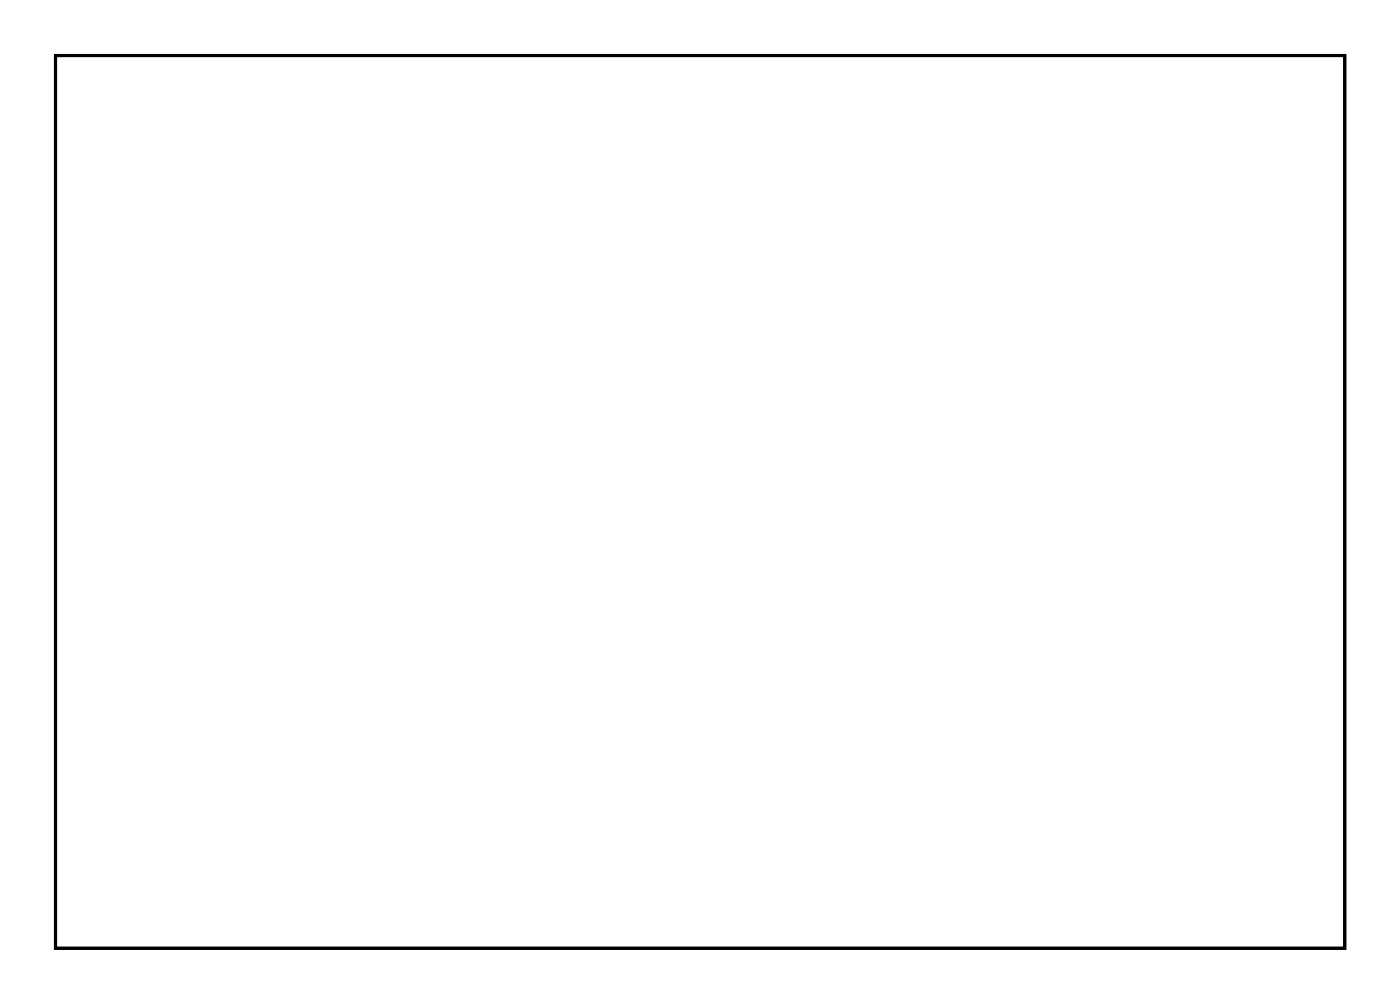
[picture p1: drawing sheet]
<svg xmlns="http://www.w3.org/2000/svg" width="92mm" height="66mm" viewBox="0 0 92 66" stroke-linecap="round" stroke-linejoin="round" font-family="sans-serif">
<path d="M3.6 3.6h84.5v58.5h-84.5z" fill="none" stroke="#000" stroke-width=".2"/>
<path d="M3.6 3.6v58.5h84.5v-58.5zM3.6 3.6h84.5v58.5h-84.5z" fill="#000"/>
<circle cx="24.1" cy="56.9" r=".67" fill="#fff"/>
<circle cx="24.1" cy="56.9" r=".67" fill="none" stroke="#fff" stroke-width=".57"/>
<circle cx="21.6" cy="56.9" r=".67" fill="#fff"/>
<circle cx="21.6" cy="56.9" r=".67" fill="none" stroke="#fff" stroke-width=".57"/>
<circle cx="19.1" cy="56.9" r=".67" fill="#fff"/>
<circle cx="19.1" cy="56.9" r=".67" fill="none" stroke="#fff" stroke-width=".57"/>
<circle cx="16.5" cy="56.9" r=".67" fill="#fff"/>
<circle cx="16.5" cy="56.9" r=".67" fill="none" stroke="#fff" stroke-width=".57"/>
<circle cx="14" cy="56.9" r=".67" fill="#fff"/>
<circle cx="14" cy="56.9" r=".67" fill="none" stroke="#fff" stroke-width=".57"/>
<circle cx="35.8" cy="8.6" r=".67" fill="#fff"/>
<circle cx="35.8" cy="8.6" r=".67" fill="none" stroke="#fff" stroke-width=".57"/>
<circle cx="38.4" cy="8.6" r=".67" fill="#fff"/>
<circle cx="38.4" cy="8.6" r=".67" fill="none" stroke="#fff" stroke-width=".57"/>
<circle cx="40.9" cy="8.6" r=".67" fill="#fff"/>
<circle cx="40.9" cy="8.6" r=".67" fill="none" stroke="#fff" stroke-width=".57"/>
<circle cx="43.4" cy="8.6" r=".67" fill="#fff"/>
<circle cx="43.4" cy="8.6" r=".67" fill="none" stroke="#fff" stroke-width=".57"/>
<circle cx="46" cy="8.6" r=".67" fill="#fff"/>
<circle cx="46" cy="8.6" r=".67" fill="none" stroke="#fff" stroke-width=".57"/>
<circle cx="48.5" cy="8.6" r=".67" fill="#fff"/>
<circle cx="48.5" cy="8.6" r=".67" fill="none" stroke="#fff" stroke-width=".57"/>
<circle cx="51.1" cy="8.6" r=".67" fill="#fff"/>
<circle cx="51.1" cy="8.6" r=".67" fill="none" stroke="#fff" stroke-width=".57"/>
<circle cx="53.6" cy="8.6" r=".67" fill="#fff"/>
<circle cx="53.6" cy="8.6" r=".67" fill="none" stroke="#fff" stroke-width=".57"/>
<circle cx="56.1" cy="8.6" r=".67" fill="#fff"/>
<circle cx="56.1" cy="8.6" r=".67" fill="none" stroke="#fff" stroke-width=".57"/>
<circle cx="58.7" cy="8.6" r=".67" fill="#fff"/>
<circle cx="58.7" cy="8.6" r=".67" fill="none" stroke="#fff" stroke-width=".57"/>
<circle cx="14" cy="8.6" r=".67" fill="#fff"/>
<circle cx="14" cy="8.6" r=".67" fill="none" stroke="#fff" stroke-width=".57"/>
<circle cx="16.5" cy="8.6" r=".67" fill="#fff"/>
<circle cx="16.5" cy="8.6" r=".67" fill="none" stroke="#fff" stroke-width=".57"/>
<circle cx="19.1" cy="8.6" r=".67" fill="#fff"/>
<circle cx="19.1" cy="8.6" r=".67" fill="none" stroke="#fff" stroke-width=".57"/>
<circle cx="21.6" cy="8.6" r=".67" fill="#fff"/>
<circle cx="21.6" cy="8.6" r=".67" fill="none" stroke="#fff" stroke-width=".57"/>
<circle cx="24.1" cy="8.6" r=".67" fill="#fff"/>
<circle cx="24.1" cy="8.6" r=".67" fill="none" stroke="#fff" stroke-width=".57"/>
<circle cx="26.7" cy="8.6" r=".67" fill="#fff"/>
<circle cx="26.7" cy="8.6" r=".67" fill="none" stroke="#fff" stroke-width=".57"/>
<circle cx="29.2" cy="8.6" r=".67" fill="#fff"/>
<circle cx="29.2" cy="8.6" r=".67" fill="none" stroke="#fff" stroke-width=".57"/>
<circle cx="31.8" cy="8.6" r=".67" fill="#fff"/>
<circle cx="31.8" cy="8.6" r=".67" fill="none" stroke="#fff" stroke-width=".57"/>
<circle cx="47" cy="56.9" r=".67" fill="#fff"/>
<circle cx="47" cy="56.9" r=".67" fill="none" stroke="#fff" stroke-width=".57"/>
<circle cx="49.5" cy="56.9" r=".67" fill="#fff"/>
<circle cx="49.5" cy="56.9" r=".67" fill="none" stroke="#fff" stroke-width=".57"/>
<circle cx="44.5" cy="56.9" r=".67" fill="#fff"/>
<circle cx="44.5" cy="56.9" r=".67" fill="none" stroke="#fff" stroke-width=".57"/>
<circle cx="41.9" cy="56.9" r=".67" fill="#fff"/>
<circle cx="41.9" cy="56.9" r=".67" fill="none" stroke="#fff" stroke-width=".57"/>
<circle cx="39.4" cy="56.9" r=".67" fill="#fff"/>
<circle cx="39.4" cy="56.9" r=".67" fill="none" stroke="#fff" stroke-width=".57"/>
<circle cx="36.8" cy="56.9" r=".67" fill="#fff"/>
<circle cx="36.8" cy="56.9" r=".67" fill="none" stroke="#fff" stroke-width=".57"/>
<circle cx="34.3" cy="56.9" r=".67" fill="#fff"/>
<circle cx="34.3" cy="56.9" r=".67" fill="none" stroke="#fff" stroke-width=".57"/>
<circle cx="31.8" cy="56.9" r=".67" fill="#fff"/>
<circle cx="31.8" cy="56.9" r=".67" fill="none" stroke="#fff" stroke-width=".57"/>
<circle cx="26.7" cy="56.9" r=".67" fill="#fff"/>
<circle cx="26.7" cy="56.9" r=".67" fill="none" stroke="#fff" stroke-width=".57"/>
<circle cx="49.5" cy="44.2" r=".64" fill="#fff"/>
<circle cx="49.5" cy="44.2" r=".64" fill="none" stroke="#fff" stroke-width=".68" stroke-linecap="butt"/>
<circle cx="49.5" cy="41.6" r=".64" fill="#fff"/>
<circle cx="49.5" cy="41.6" r=".64" fill="none" stroke="#fff" stroke-width=".68" stroke-linecap="butt"/>
<circle cx="49.5" cy="39.1" r=".64" fill="#fff"/>
<circle cx="49.5" cy="39.1" r=".64" fill="none" stroke="#fff" stroke-width=".68" stroke-linecap="butt"/>
<circle cx="49.5" cy="36.6" r=".64" fill="#fff"/>
<circle cx="49.5" cy="36.6" r=".64" fill="none" stroke="#fff" stroke-width=".68" stroke-linecap="butt"/>
<circle cx="47" cy="44.2" r=".64" fill="#fff"/>
<circle cx="47" cy="44.2" r=".64" fill="none" stroke="#fff" stroke-width=".68" stroke-linecap="butt"/>
<circle cx="47" cy="41.6" r=".64" fill="#fff"/>
<circle cx="47" cy="41.6" r=".64" fill="none" stroke="#fff" stroke-width=".68" stroke-linecap="butt"/>
<circle cx="47" cy="39.1" r=".64" fill="#fff"/>
<circle cx="47" cy="39.1" r=".64" fill="none" stroke="#fff" stroke-width=".68" stroke-linecap="butt"/>
<circle cx="47" cy="36.6" r=".64" fill="#fff"/>
<circle cx="47" cy="36.6" r=".64" fill="none" stroke="#fff" stroke-width=".68" stroke-linecap="butt"/>
<path d="M8.2 40.9h1.4v1.4h-1.4z" fill="#fff"/>
<path d="M8.2 40.9h1.4v1.4h-1.4z" fill="none" stroke="#fff" stroke-width=".76" stroke-linecap="butt"/>
<circle cx="8.9" cy="41.6" r=".7" fill="#fff"/>
<circle cx="8.9" cy="41.6" r=".7" fill="none" stroke="#fff" stroke-width=".76" stroke-linecap="butt"/>
<circle cx="8.9" cy="49.3" r=".7" fill="#fff"/>
<circle cx="8.9" cy="49.3" r=".7" fill="none" stroke="#fff" stroke-width=".76" stroke-linecap="butt"/>
<circle cx="11.4" cy="41.6" r=".7" fill="#fff"/>
<circle cx="11.4" cy="41.6" r=".7" fill="none" stroke="#fff" stroke-width=".76" stroke-linecap="butt"/>
<circle cx="11.4" cy="49.3" r=".7" fill="#fff"/>
<circle cx="11.4" cy="49.3" r=".7" fill="none" stroke="#fff" stroke-width=".76" stroke-linecap="butt"/>
<circle cx="14" cy="41.6" r=".7" fill="#fff"/>
<circle cx="14" cy="41.6" r=".7" fill="none" stroke="#fff" stroke-width=".76" stroke-linecap="butt"/>
<circle cx="14" cy="49.3" r=".7" fill="#fff"/>
<circle cx="14" cy="49.3" r=".7" fill="none" stroke="#fff" stroke-width=".76" stroke-linecap="butt"/>
<circle cx="16.5" cy="41.6" r=".7" fill="#fff"/>
<circle cx="16.5" cy="41.6" r=".7" fill="none" stroke="#fff" stroke-width=".76" stroke-linecap="butt"/>
<circle cx="16.5" cy="49.3" r=".7" fill="#fff"/>
<circle cx="16.5" cy="49.3" r=".7" fill="none" stroke="#fff" stroke-width=".76" stroke-linecap="butt"/>
<circle cx="34" cy="26.4" r=".78" fill="#fff"/>
<circle cx="34" cy="26.4" r=".78" fill="none" stroke="#fff" stroke-width=".51"/>
<circle cx="14" cy="26.4" r=".78" fill="#fff"/>
<circle cx="14" cy="26.4" r=".78" fill="none" stroke="#fff" stroke-width=".51"/>
<circle cx="11.4" cy="36.6" r=".62" fill="#fff"/>
<circle cx="11.4" cy="36.6" r=".62" fill="none" stroke="#fff" stroke-width=".69" stroke-linecap="butt"/>
<circle cx="8.9" cy="36.6" r=".62" fill="#fff"/>
<circle cx="8.9" cy="36.6" r=".62" fill="none" stroke="#fff" stroke-width=".69" stroke-linecap="butt"/>
<circle cx="47" cy="23.9" r=".7" fill="#fff"/>
<circle cx="47" cy="23.9" r=".7" fill="none" stroke="#fff" stroke-width=".76" stroke-linecap="butt"/>
<circle cx="41.9" cy="23.9" r=".7" fill="#fff"/>
<circle cx="41.9" cy="23.9" r=".7" fill="none" stroke="#fff" stroke-width=".76" stroke-linecap="butt"/>
<circle cx="49.5" cy="21.3" r=".7" fill="#fff"/>
<circle cx="49.5" cy="21.3" r=".7" fill="none" stroke="#fff" stroke-width=".76" stroke-linecap="butt"/>
<circle cx="41.9" cy="21.3" r=".7" fill="#fff"/>
<circle cx="41.9" cy="21.3" r=".7" fill="none" stroke="#fff" stroke-width=".76" stroke-linecap="butt"/>
<circle cx="49.5" cy="18.8" r=".7" fill="#fff"/>
<circle cx="49.5" cy="18.8" r=".7" fill="none" stroke="#fff" stroke-width=".76" stroke-linecap="butt"/>
<circle cx="39.4" cy="18.8" r=".7" fill="#fff"/>
<circle cx="39.4" cy="18.8" r=".7" fill="none" stroke="#fff" stroke-width=".76" stroke-linecap="butt"/>
<circle cx="34.3" cy="46.7" r=".7" fill="#fff"/>
<circle cx="34.3" cy="46.7" r=".7" fill="none" stroke="#fff" stroke-width=".76" stroke-linecap="butt"/>
<circle cx="34.3" cy="51.8" r=".7" fill="#fff"/>
<circle cx="34.3" cy="51.8" r=".7" fill="none" stroke="#fff" stroke-width=".76" stroke-linecap="butt"/>
<circle cx="36.8" cy="39.1" r=".7" fill="#fff"/>
<circle cx="36.8" cy="39.1" r=".7" fill="none" stroke="#fff" stroke-width=".76" stroke-linecap="butt"/>
<circle cx="36.8" cy="44.2" r=".7" fill="#fff"/>
<circle cx="36.8" cy="44.2" r=".7" fill="none" stroke="#fff" stroke-width=".76" stroke-linecap="butt"/>
<circle cx="14" cy="11.2" r=".74" fill="#fff"/>
<circle cx="14" cy="11.2" r=".74" fill="none" stroke="#fff" stroke-width=".76" stroke-linecap="butt"/>
<circle cx="16.5" cy="11.2" r=".74" fill="#fff"/>
<circle cx="16.5" cy="11.2" r=".74" fill="none" stroke="#fff" stroke-width=".76" stroke-linecap="butt"/>
<circle cx="19.1" cy="11.2" r=".74" fill="#fff"/>
<circle cx="19.1" cy="11.2" r=".74" fill="none" stroke="#fff" stroke-width=".76" stroke-linecap="butt"/>
<circle cx="21.6" cy="11.2" r=".74" fill="#fff"/>
<circle cx="21.6" cy="11.2" r=".74" fill="none" stroke="#fff" stroke-width=".76" stroke-linecap="butt"/>
<circle cx="24.1" cy="11.2" r=".74" fill="#fff"/>
<circle cx="24.1" cy="11.2" r=".74" fill="none" stroke="#fff" stroke-width=".76" stroke-linecap="butt"/>
<circle cx="26.7" cy="11.2" r=".74" fill="#fff"/>
<circle cx="26.7" cy="11.2" r=".74" fill="none" stroke="#fff" stroke-width=".76" stroke-linecap="butt"/>
<circle cx="29.2" cy="11.2" r=".74" fill="#fff"/>
<circle cx="29.2" cy="11.2" r=".74" fill="none" stroke="#fff" stroke-width=".76" stroke-linecap="butt"/>
<circle cx="31.8" cy="11.2" r=".74" fill="#fff"/>
<circle cx="31.8" cy="11.2" r=".74" fill="none" stroke="#fff" stroke-width=".76" stroke-linecap="butt"/>
<circle cx="44.5" cy="54.3" r=".74" fill="#fff"/>
<circle cx="44.5" cy="54.3" r=".74" fill="none" stroke="#fff" stroke-width=".76" stroke-linecap="butt"/>
<circle cx="41.9" cy="54.3" r=".74" fill="#fff"/>
<circle cx="41.9" cy="54.3" r=".74" fill="none" stroke="#fff" stroke-width=".76" stroke-linecap="butt"/>
<circle cx="39.4" cy="54.3" r=".74" fill="#fff"/>
<circle cx="39.4" cy="54.3" r=".74" fill="none" stroke="#fff" stroke-width=".76" stroke-linecap="butt"/>
<circle cx="36.8" cy="54.3" r=".74" fill="#fff"/>
<circle cx="36.8" cy="54.3" r=".74" fill="none" stroke="#fff" stroke-width=".76" stroke-linecap="butt"/>
<circle cx="34.3" cy="54.3" r=".74" fill="#fff"/>
<circle cx="34.3" cy="54.3" r=".74" fill="none" stroke="#fff" stroke-width=".76" stroke-linecap="butt"/>
<circle cx="31.8" cy="54.3" r=".74" fill="#fff"/>
<circle cx="31.8" cy="54.3" r=".74" fill="none" stroke="#fff" stroke-width=".76" stroke-linecap="butt"/>
</svg>
